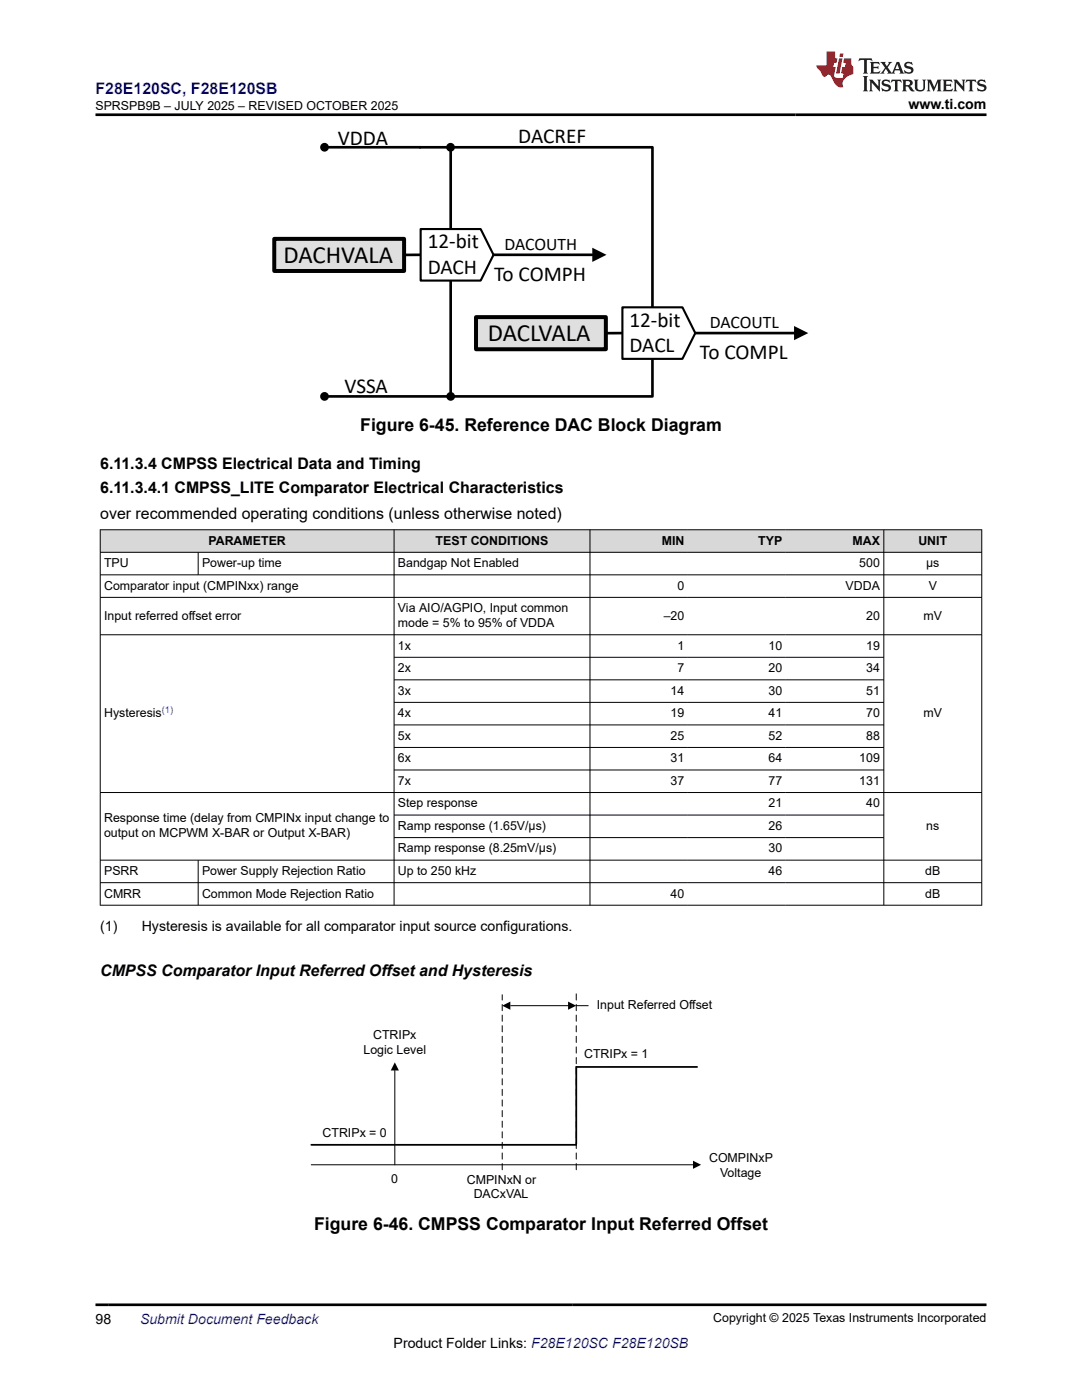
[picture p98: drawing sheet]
<svg xmlns="http://www.w3.org/2000/svg" width="216mm" height="279mm" viewBox="0 0 216 279" stroke-linecap="round" stroke-linejoin="round" font-family="sans-serif">
<defs><g id="words">
<g font-size="4.9">
<text x="56.6" y="52.5">DACHVALA</text>
<text x="97.3" y="68.1">DACLVALA</text>
</g>
<g font-size="4.2">
<text x="67.4" y="28.9">VDDA</text>
<text x="103.4" y="28.5">DACREF</text>
<text x="85.3" y="49.6">12-bit</text>
<text x="85.3" y="54.7">DACH</text>
<text x="98.6" y="56.1">To COMPH</text>
<text x="125.6" y="65.2">12-bit</text>
<text x="125.6" y="70.3">DACL</text>
<text x="139.7" y="71.7">To COMPL</text>
<text x="68.7" y="78.5">VSSA</text>
</g>
<g font-size="3.5">
<text x="100.7" y="49.9">DACOUTH</text>
<text x="141.7" y="65.5">DACOUTL</text>
<text x="71.9" y="86.1">Figure 6-45. Reference DAC Block Diagram</text>
<text x="62.7" y="245.5">Figure 6-46. CMPSS Comparator Input Referred Offset</text>
</g>
<text font-size="3.2" fill="#00f" x="19" y="18.7">F28E120SC, F28E120SB</text>
<g font-size="3.2">
<text x="20" y="93.5">6.11.3.4 CMPSS Electrical Data and Timing</text>
<text x="20" y="98.4">6.11.3.4.1 CMPSS_LITE Comparator Electrical Characteristics</text>
<text x="20" y="103.6">over recommended operating conditions (unless otherwise noted)</text>
<text x="20" y="194.8">CMPSS Comparator Input Referred Offset and Hysteresis</text>
</g>
<g font-size="2.8">
<text x="181.3" y="21.8">www.ti.com</text>
<text x="20" y="185.8">(1)</text>
<text x="28.3" y="185.8">Hysteresis is available for all comparator input source configurations.</text>
<text x="19" y="264.2">98</text>
<text x="78.5" y="269">Product Folder Links: F28E120SC F28E120SB</text>
</g>
<text font-size="2.8" fill="#00f" x="27.9" y="264.2">Submit Document Feedback</text>
<g font-size="2.5">
<text x="19.1" y="21.9">SPRSPB9B – JULY 2025 – REVISED OCTOBER 2025</text>
<text x="20.8" y="113.2">TPU</text>
<text x="40.3" y="113.2">Power-up time</text>
<text x="41.6" y="108.7">PARAMETER</text>
<text x="79.4" y="113.2">Bandgap Not Enabled</text>
<text x="86.9" y="108.7">TEST CONDITIONS</text>
<text x="132" y="108.7">MIN</text>
<text x="151.3" y="108.7">TYP</text>
<text x="170.1" y="108.7">MAX</text>
<text x="171.5" y="113.2">500</text>
<text x="183.2" y="108.7">UNIT</text>
<text x="184.8" y="113.2">µs</text>
<text x="20.8" y="117.7">Comparator input (CMPINxx) range</text>
<text x="135.2" y="117.7">0</text>
<text x="168.7" y="117.7">VDDA</text>
<text x="185.3" y="117.7">V</text>
<text x="20.8" y="123.7">Input referred offset error</text>
<text x="79.4" y="122.2">Via AIO/AGPIO, Input common</text>
<text x="79.4" y="125.1">mode = 5% to 95% of VDDA</text>
<text x="132.4" y="123.7">–20</text>
<text x="172.8" y="123.7">20</text>
<text x="184.3" y="123.7">mV</text>
<text x="79.4" y="129.6">1x</text>
<text x="135.2" y="129.6">1</text>
<text x="153.4" y="129.6">10</text>
<text x="172.8" y="129.6">19</text>
<text x="79.4" y="134.1">2x</text>
<text x="135.2" y="134.1">7</text>
<text x="153.4" y="134.1">20</text>
<text x="172.8" y="134.1">34</text>
<text x="20.8" y="143.1">Hysteresis</text>
<text x="79.4" y="138.6">3x</text>
<text x="79.4" y="143.1">4x</text>
<text x="133.8" y="138.6">14</text>
<text x="133.8" y="143.1">19</text>
<text x="153.4" y="138.6">30</text>
<text x="153.4" y="143.1">41</text>
<text x="172.8" y="138.6">51</text>
<text x="172.8" y="143.1">70</text>
<text x="184.3" y="143.1">mV</text>
<text x="79.4" y="147.6">5x</text>
<text x="133.8" y="147.6">25</text>
<text x="153.4" y="147.6">52</text>
<text x="172.8" y="147.6">88</text>
<text x="79.4" y="152.1">6x</text>
<text x="133.8" y="152.1">31</text>
<text x="153.4" y="152.1">64</text>
<text x="171.5" y="152.1">109</text>
<text x="79.4" y="156.6">7x</text>
<text x="79.4" y="161.1">Step response</text>
<text x="133.8" y="156.6">37</text>
<text x="153.4" y="156.6">77</text>
<text x="153.4" y="161.1">21</text>
<text x="171.5" y="156.6">131</text>
<text x="172.8" y="161.1">40</text>
<text x="20.8" y="164.1">Response time (delay from CMPINx input change to</text>
<text x="20.8" y="167.1">output on MCPWM X-BAR or Output X-BAR)</text>
<text x="79.4" y="165.6">Ramp response (1.65V/µs)</text>
<text x="153.4" y="165.6">26</text>
<text x="184.8" y="165.6">ns</text>
<text x="79.4" y="170.1">Ramp response (8.25mV/µs)</text>
<text x="153.4" y="170.1">30</text>
<text x="20.8" y="174.6">PSRR</text>
<text x="20.8" y="179.1">CMRR</text>
<text x="40.3" y="174.6">Power Supply Rejection Ratio</text>
<text x="40.3" y="179.1">Common Mode Rejection Ratio</text>
<text x="79.4" y="174.6">Up to 250 kHz</text>
<text x="133.8" y="179.1">40</text>
<text x="153.4" y="174.6">46</text>
<text x="184.6" y="174.6">dB</text>
<text x="184.6" y="179.1">dB</text>
<text x="119.1" y="201.4">Input Referred Offset</text>
<text x="74.5" y="207.3">CTRIPx</text>
<text x="72.5" y="210.3">Logic Level</text>
<text x="116.6" y="211.2">CTRIPx = 1</text>
<text x="64.4" y="226.8">CTRIPx = 0</text>
<text x="141.5" y="231.9">COMPINxP</text>
<text x="78.1" y="236.2">0</text>
<text x="93.2" y="236.2">CMPINxN or</text>
<text x="94.5" y="239.2">DACxVAL</text>
<text x="143.7" y="234.9">Voltage</text>
<text x="142.3" y="263.9">Copyright © 2025 Texas Instruments Incorporated</text>
</g>
<text font-size="1.9" fill="#00f" x="32.3" y="142.3">(1)</text>
</g></defs>
<path d="M65.6 29.4h18.3M83.8 29.4h6.1v16.3M90.8 29.4h39.4v31.9M83.9 50.9h-3.3M89.9 56v22.2M98.5 50.9h19.7M124.2 66.5h-3.3M130.2 71.6v7.5h-64.6M138.7 66.5h19.7" fill="none" stroke="#000" stroke-width=".53"/>
<g fill="#000">
<path d="M118.2 49.4l2.8 1.5-2.8 1.4zM158.4 65.1l2.9 1.4-2.9 1.4z"/>
<circle cx="64.8" cy="29.4" r=".87"/>
<circle cx="89.9" cy="29.4" r=".87"/>
<circle cx="64.8" cy="79.1" r=".87"/>
<circle cx="89.9" cy="79.1" r=".87"/>
</g>
<path d="M54.7 47.7h25.9v6.4h-25.9z" fill-rule="evenodd" fill="#dfdfdf"/>
<path d="M54.7 47.7h25.9v6.4h-25.9z" fill="none" stroke="#000" stroke-width=".79"/>
<path d="M83.9 45.7h12l2.6 5.2-2.6 5.1h-12z" fill-rule="evenodd" fill="#fff"/>
<path d="M83.9 45.7h12l2.6 5.2-2.6 5.1h-12z" fill="none" stroke="#000" stroke-width=".42"/>
<path d="M95 63.3h25.9v6.4h-25.9z" fill-rule="evenodd" fill="#dfdfdf"/>
<path d="M95 63.3h25.9v6.4h-25.9z" fill="none" stroke="#000" stroke-width=".79"/>
<path d="M124.2 61.3h12l2.5 5.2-2.5 5.1h-12z" fill-rule="evenodd" fill="#fff"/>
<path d="M124.2 61.3h12l2.5 5.2-2.5 5.1h-12z" fill="none" stroke="#000" stroke-width=".42"/>
<g fill="#d8d8d8">
<path d="M20 105.7h175.9v4.5h-175.9z" fill-rule="evenodd"/>
<path d="M20.1 105.8h58.5v4.4h-58.5z" fill-rule="evenodd"/>
<path d="M78.7 105.8h39v4.4h-39z" fill-rule="evenodd"/>
<path d="M117.8 105.8h19.5v4.4h-19.5z" fill-rule="evenodd"/>
<path d="M137.3 105.8h19.5v4.4h-19.5z" fill-rule="evenodd"/>
<path d="M156.8 105.8h19.5v4.4h-19.5z" fill-rule="evenodd"/>
<path d="M176.4 105.8h19.4v4.4h-19.4z" fill-rule="evenodd"/>
</g>
<g fill="none" stroke="#000" stroke-width=".2">
<path d="M19.9 105.7h176.1M19.9 110.2h176.1M19.9 114.7h176.1M19.9 119.2h176.1M20 105.7v75M39.5 110.2v4.6M78.6 105.7v75M117.7 105.7v75M176.4 105.7v75M195.9 105.7v75M19.9 126.7h176.1M78.6 131.2h97.8"/>
<path d="M78.6 135.7h97.8M19.9 158.2h176.1M78.6 140.2h97.8M78.6 144.7h97.8M78.6 149.2h97.8M78.6 153.7h97.8M19.9 171.7h176.1M19.9 176.2h176.1M39.5 171.7v9M78.6 162.7h97.8M78.6 167.2h97.8M19.9 180.7h176.1"/>
<path d="M78.8 213.6v18.9M101.8 200.7h11.7M114.9 200.7h2.5M62.1 232.5h76.2"/>
</g>
<path d="M139.1 212.9h-24.1v15.4M62.1 228.5h52.9" fill="none" stroke="#000" stroke-width=".35"/>
<path d="M100.2 233.4v-34.9M115 233.4v-35.1" fill="none" stroke="#000" stroke-width=".2" stroke-dasharray="1.2 .9"/>
<path d="M113.4 199.9l1.6 .8-1.6 .8zM78.8 212l.8 1.6h-1.6zM100.2 200.7l1.6-.8v1.6zM138.3 231.6l1.6 .9-1.6 .8z" fill="#000"/>
<path d="M119.1 199.2h24v3h-24z" fill="none" stroke="#fff" stroke-width=".26"/>
<path d="M171.5 11.6l-.2 .6 .5-.2h.6v.1v2.2l-.2 .4h1l-.2-.4v-2.2v-.1h.5l.6 .2-.2-.6zM173.6 12.4l.2 .3v1.6l-.2 .4h1.9l.1-.6a1.08 1.08 0 0 1-1.3 .2v-.7h.6l.4 .2v-.7l-.4 .2h-.6v-.5l.2-.2a1 1 0 0 1 1 .3l-.1-.5zM175.7 12.4l.9 1.1-1 1.2h.9l-.2-.2 .5-.8 .4 .8-.2 .2h1.6l-.2-.2 .2-.5h.9l.1 .5-.1 .2h.9l-.2-.4-.8-1.9h-.5l-.9 2.1-.9-1.1 .9-1h-.8l.2 .2-.4 .6-.4-.6 .2-.2zM179 12.8l.4 1h-.7zM180.7 12.5a.65 .65 0 0 0-.2 .7 .65 .65 0 0 0 .6 .5l.6 .1 .1 .3a.79 .79 0 0 1-.7 .4 .79 .79 0 0 1-.7-.5l.1 .7 .2-.1a.93 .93 0 0 0 1.1 0 .93 .93 0 0 0 .4-.9 1.46 1.46 0 0 0-1.2-.6l-.1-.3a1.09 1.09 0 0 1 1.2 .2l-.2-.6-.1 .1-.5-.2zM172.2 15.2l.2 .4v2.2l-.2 .4h1l-.2-.4v-2.2l.2-.4zM173.4 15.9l.2 .4v1.5l-.2 .4h.8l-.3-.4 .1-1.3 1.6 1.8v-2l.2-.4h-.7l.1 .2 .1 1.1-1.2-1.3zM176.2 16a.65 .65 0 0 0-.2 .8 .65 .65 0 0 0 .6 .4l.6 .2 .1 .2a.79 .79 0 0 1-.7 .4 .79 .79 0 0 1-.7-.5l.1 .7 .2-.1a.93 .93 0 0 0 1.1 .1 .93 .93 0 0 0 .4-1 1.46 1.46 0 0 0-1.2-.5l-.1-.4a1.09 1.09 0 0 1 1.2 .2l-.1-.6-.2 .1-.5-.1zM177.9 15.9l-.1 .6a.63 .63 0 0 1 .8-.3v1.6l-.3 .4h1l-.2-.4v-1.6a.66 .66 0 0 1 .8 .3l-.1-.6zM180 15.9l.2 .4v1.5l-.2 .4h1l-.2-.2-.1-.7h.5l.1 .2a.79 .79 0 0 0 1.2 .6l-1-.9a.61 .61 0 0 0 .6-.6 .61 .61 0 0 0-.5-.7zM180.8 16.2h.1a.47 .47 0 0 1 .5 .1 .47 .47 0 0 1 .1 .5l-.1 .1-.7 .1zM182.3 15.9l.2 .2a2.27 2.27 0 0 0 .4 2 1.04 1.04 0 0 0 1.7-.7v-1.3l.2-.2h-.8l.2 .4v1.1a.6 .6 0 0 1-.6 .6 .6 .6 0 0 1-.6-.6v-1.1l.3-.4zM184.9 15.9l.2 .4v1.5l-.2 .4h.8l-.3-.4v-1.4l.9 1.9 .9-1.9v1.4l-.3 .4h1l-.2-.4v-1.5l.2-.4h-.8l-.7 1.5-.6-1.5zM188.1 15.9l.2 .4v1.5l-.2 .4h1.9l.1-.6a1.09 1.09 0 0 1-1.3 .2v-.7h.6l.4 .2v-.6l-.4 .2h-.6v-.6l.2-.1a1.01 1.01 0 0 1 1 .3l-.1-.6zM190.2 15.9l.3 .4v1.5l-.3 .4h.8l-.2-.4v-1.3l1.6 1.8v-2l.2-.4h-.7l.2 .2v1.1l-1.2-1.3zM192.8 15.9l-.1 .6a.63 .63 0 0 1 .8-.3v1.6l-.3 .4h1l-.2-.4v-1.6a.66 .66 0 0 1 .8 .3l-.1-.6zM195.2 16a.65 .65 0 0 0-.2 .8 .65 .65 0 0 0 .6 .4l.6 .2 .2 .2a.79 .79 0 0 1-.7 .4 .79 .79 0 0 1-.7-.5l.1 .7 .2-.1a.93 .93 0 0 0 1 .1 .93 .93 0 0 0 .5-1 1.46 1.46 0 0 0-1.3-.5v-.4a1.09 1.09 0 0 1 1.2 .2l-.2-.6-.2 .1-.5-.1z" fill="#231f20"/>
<path d="M164.9 10.3v2.7h-2l.1 .4 .8 1a.95 .95 0 0 0 1 .9 .59 .59 0 0 1 .5-.4 .59 .59 0 0 1 .5 .3l.4 .8a1.59 1.59 0 0 0 2.1 1.4 1.61 1.61 0 0 1 1-2.3l1-.3-.1-1.5a1.59 1.59 0 0 1-.3-1.7h-1.5l-.2 .9h.6l-.2 .9h-.5l-.2 .9v.3l.4 .1-.1 .9h-.7a.73 .73 0 0 1-1-.7l.3-1.5h-.5l.1-.9h.5l.2-.9h-.5v-1.3zM167.4 11.6l-.6 3.1h.7l.6-3.1zM167.6 10.7l-.1 .6h.7l.1-.6z" fill="#ed1c24"/>
<path d="M19 22.9h177.8M19 260.4h177.8" fill="none" stroke="#000" stroke-width=".53"/>
<use href="#words"/>
</svg>
